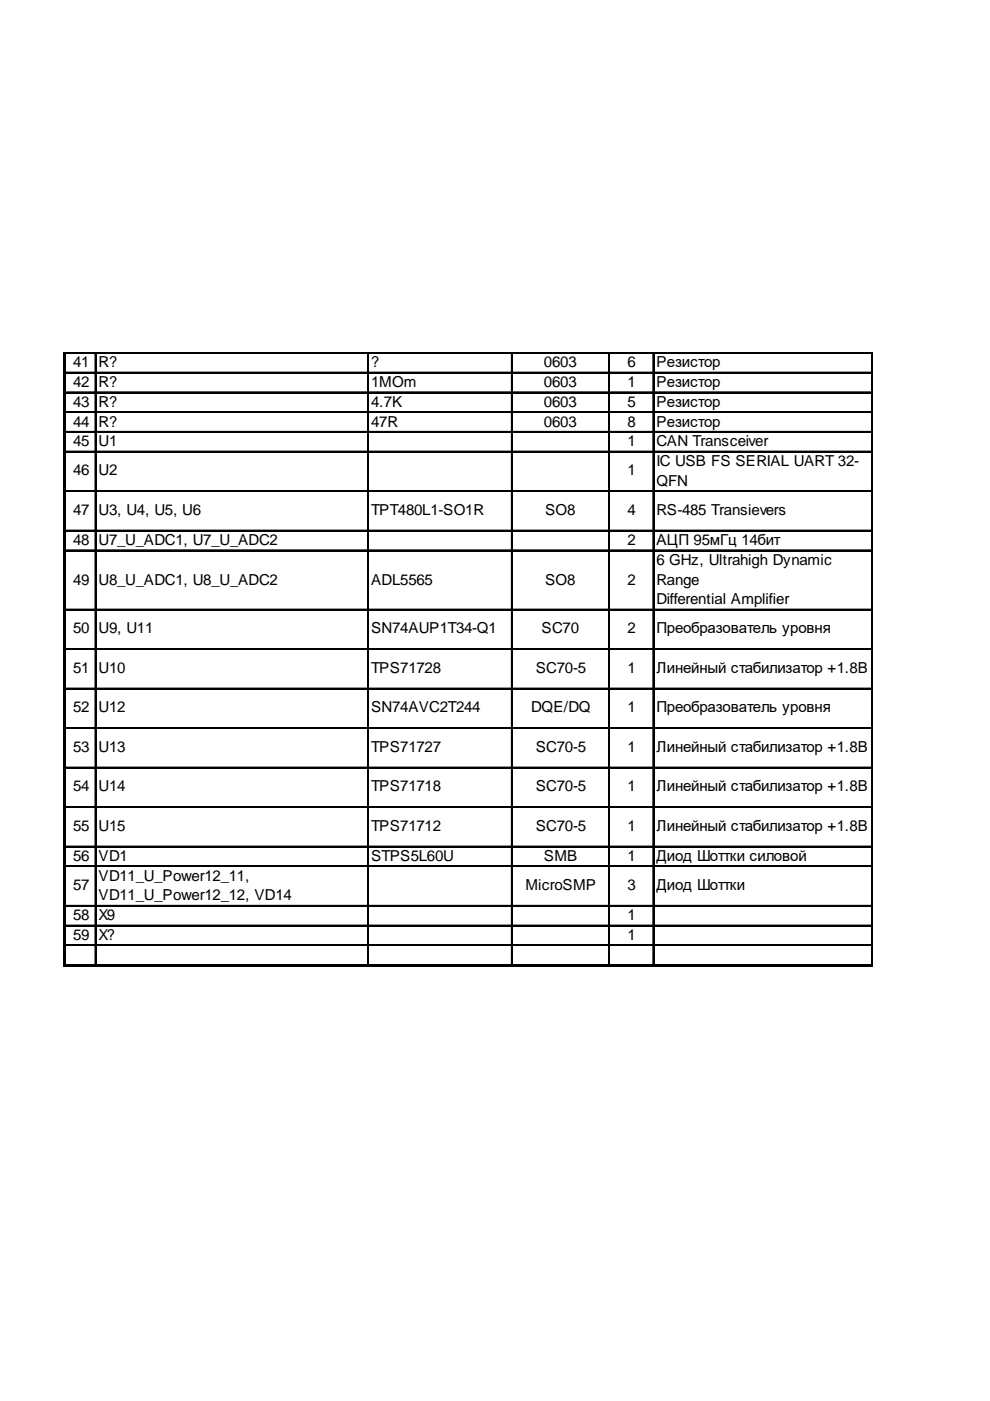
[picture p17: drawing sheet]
<svg xmlns="http://www.w3.org/2000/svg" width="210mm" height="297mm" viewBox="0 0 210 297" stroke-linecap="round" stroke-linejoin="round" font-family="sans-serif">
<defs><g id="words">
<g font-size="3.2">
<text x="15.5" y="77.9">41</text>
<text x="20.9" y="77.9">R?</text>
<text x="78.7" y="77.9">?</text>
<text x="115.3" y="77.9">0603</text>
<text x="133" y="77.9">6</text>
<text x="139.2" y="77.9">Резистор</text>
<text x="15.5" y="82.1">42</text>
<text x="20.9" y="82.1">R?</text>
<text x="78.7" y="82.1">1MOm</text>
<text x="115.3" y="82.1">0603</text>
<text x="133" y="82.1">1</text>
<text x="139.2" y="82.1">Резистор</text>
<text x="15.5" y="86.2">43</text>
<text x="20.9" y="86.2">R?</text>
<text x="78.7" y="86.2">4.7K</text>
<text x="115.3" y="86.2">0603</text>
<text x="133" y="86.2">5</text>
<text x="139.2" y="86.2">Резистор</text>
<text x="15.5" y="90.4">44</text>
<text x="15.5" y="94.6">45</text>
<text x="20.9" y="90.4">R?</text>
<text x="20.9" y="94.6">U1</text>
<text x="78.7" y="90.4">47R</text>
<text x="115.3" y="90.4">0603</text>
<text x="133" y="90.4">8</text>
<text x="133" y="94.6">1</text>
<text x="139.2" y="90.4">Резистор</text>
<text x="139.2" y="94.6">CAN Transceiver</text>
<text x="15.5" y="100.8">46</text>
<text x="20.9" y="100.8">U2</text>
<text x="133" y="100.8">1</text>
<text x="139.2" y="98.8">IC USB FS SERIAL UART 32-</text>
<text x="139.2" y="103">QFN</text>
<text x="15.5" y="109.1">47</text>
<text x="20.9" y="109.1">U3, U4, U5, U6</text>
<text x="78.7" y="109.1">TPT480L1-SO1R</text>
<text x="115.6" y="109.1">SO8</text>
<text x="133" y="109.1">4</text>
<text x="139.2" y="109.1">RS-485 Transievers</text>
<text x="15.5" y="115.6">48</text>
<text x="20.9" y="115.6">U7_U_ADC1, U7_U_ADC2</text>
<text x="133" y="115.6">2</text>
<text x="139.2" y="115.6">АЦП 95мГц 14бит</text>
<text x="139.2" y="119.7">6 GHz, Ultrahigh Dynamic</text>
<text x="15.5" y="123.9">49</text>
<text x="20.9" y="123.9">U8_U_ADC1, U8_U_ADC2</text>
<text x="78.7" y="123.9">ADL5565</text>
<text x="115.6" y="123.9">SO8</text>
<text x="133" y="123.9">2</text>
<text x="139.2" y="123.9">Range</text>
<text x="139.2" y="128.1">Differential Amplifier</text>
<text x="15.5" y="134.3">50</text>
<text x="20.9" y="134.3">U9, U11</text>
<text x="78.7" y="134.3">SN74AUP1T34-Q1</text>
<text x="114.8" y="134.3">SC70</text>
<text x="133" y="134.3">2</text>
<text x="139.2" y="134.3">Преобразователь уровня</text>
<text x="15.5" y="142.6">51</text>
<text x="20.9" y="142.6">U10</text>
<text x="78.7" y="142.6">TPS71728</text>
<text x="113.6" y="142.6">SC70-5</text>
<text x="133" y="142.6">1</text>
<text x="139.2" y="142.6">Линейный стабилизатор +1.8В</text>
<text x="15.5" y="151">52</text>
<text x="20.9" y="151">U12</text>
<text x="78.7" y="151">SN74AVC2T244</text>
<text x="112.6" y="151">DQE/DQ</text>
<text x="133" y="151">1</text>
<text x="139.2" y="151">Преобразователь уровня</text>
<text x="15.5" y="159.4">53</text>
<text x="20.9" y="159.4">U13</text>
<text x="78.7" y="159.4">TPS71727</text>
<text x="113.6" y="159.4">SC70-5</text>
<text x="133" y="159.4">1</text>
<text x="139.2" y="159.4">Линейный стабилизатор +1.8В</text>
<text x="15.5" y="167.8">54</text>
<text x="20.9" y="167.8">U14</text>
<text x="78.7" y="167.8">TPS71718</text>
<text x="113.6" y="167.8">SC70-5</text>
<text x="133" y="167.8">1</text>
<text x="139.2" y="167.8">Линейный стабилизатор +1.8В</text>
<text x="15.5" y="176.1">55</text>
<text x="20.9" y="176.1">U15</text>
<text x="78.7" y="176.1">TPS71712</text>
<text x="113.6" y="176.1">SC70-5</text>
<text x="133" y="176.1">1</text>
<text x="139.2" y="176.1">Линейный стабилизатор +1.8В</text>
<text x="15.5" y="182.5">56</text>
<text x="20.9" y="182.5">VD1</text>
<text x="78.7" y="182.5">STPS5L60U</text>
<text x="115.3" y="182.5">SMB</text>
<text x="133" y="182.5">1</text>
<text x="139.2" y="182.5">Диод Шоттки силовой</text>
<text x="15.5" y="188.7">57</text>
<text x="20.9" y="186.7">VD11_U_Power12_11,</text>
<text x="20.9" y="190.9">VD11_U_Power12_12, VD14</text>
<text x="111.4" y="188.7">MicroSMP</text>
<text x="133" y="188.7">3</text>
<text x="139.2" y="188.7">Диод Шоттки</text>
<text x="15.5" y="195.1">58</text>
<text x="20.9" y="195.1">X9</text>
<text x="133" y="195.1">1</text>
<text x="15.5" y="199.3">59</text>
<text x="20.9" y="199.3">X?</text>
<text x="133" y="199.3">1</text>
</g>
</g></defs>
<path d="M13.5 74.7h.5v130.3h-.5zM184.7 74.7h.4v130.3h-.4zM14 204.5h171.1v.5h-171.1z" fill="#000"/>
<g fill="none" stroke="#000" stroke-width=".25">
<path d="M14 74.7h170.7M14 74.8h170.7M14 78.9h170.7M14 79h170.7M20.2 74.7v129.8M20.3 74.7v129.8M77.9 74.7v129.8M78.1 74.7v129.8M108.4 74.7v129.8M108.6 74.7v129.8M129.1 74.7v129.8M129.2 74.7v129.8"/>
<path d="M138.4 74.7v129.8M138.6 74.7v129.8M14 83.1h170.7M14 83.2h170.7M14 87.3h170.7M14 87.4h170.7M14 91.5h170.7M14 91.6h170.7M14 95.7h170.7M14 95.8h170.7M14 104h170.7M14 104.2h170.7"/>
<path d="M14 112.4h170.7M14 112.5h170.7M14 116.6h170.7M14 116.7h170.7M14 129.2h170.7M14 129.3h170.7M14 137.5h170.7M14 137.7h170.7M14 145.9h170.7M14 146h170.7M14 154.3h170.7M14 154.4h170.7"/>
<path d="M14 162.7h170.7M14 162.8h170.7M14 171h170.7M14 171.2h170.7M14 179.4h170.7M14 179.5h170.7M14 183.6h170.7M14 183.7h170.7M14 192h170.7M14 192.1h170.7M14 196.2h170.7M14 196.3h170.7"/>
<path d="M14 200.3h170.7M14 200.5h170.7"/>
</g>
<use href="#words"/>
</svg>
